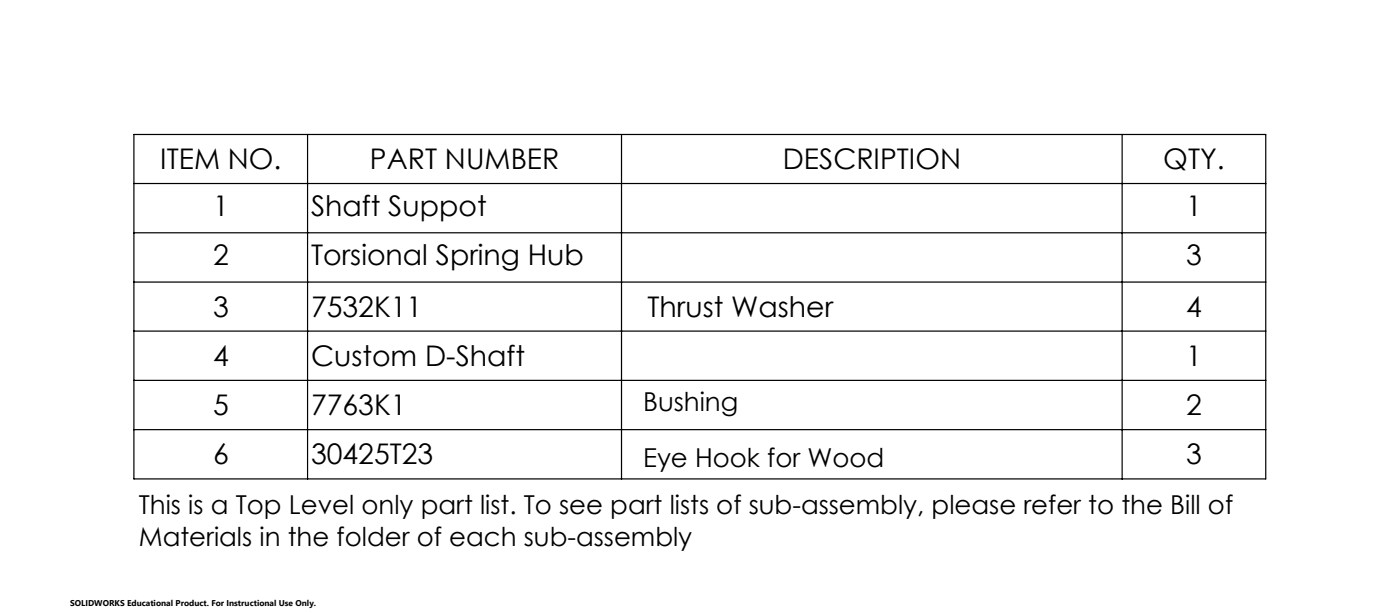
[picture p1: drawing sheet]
<svg xmlns="http://www.w3.org/2000/svg" width="209mm" height="91mm" viewBox="0 0 209 91" stroke-linecap="round" stroke-linejoin="round" font-family="sans-serif">
<defs><g id="words">
<g font-size="4.2">
<text x="23.9" y="25.2">ITEM NO.</text>
<text x="55.2" y="25.2">PART NUMBER</text>
<text x="116.7" y="25.2">DESCRIPTION</text>
<text x="173.5" y="25.2">QTY.</text>
<text x="31.8" y="32.1">1</text>
<text x="46.4" y="32.1">Shaft Suppot</text>
<text x="176.9" y="32.1">1</text>
<text x="31.8" y="39.4">2</text>
<text x="46.4" y="39.4">Torsional Spring Hub</text>
<text x="176.9" y="39.4">3</text>
<text x="31.8" y="47.2">3</text>
<text x="46.4" y="47.2">7532K11</text>
<text x="96.6" y="47.3">Thrust Washer</text>
<text x="176.9" y="47.2">4</text>
<text x="31.8" y="54.5">4</text>
<text x="46.4" y="54.5">Custom D-Shaft</text>
<text x="176.9" y="54.5">1</text>
<text x="31.8" y="61.8">5</text>
<text x="46.4" y="61.8">7763K1</text>
<text x="176.9" y="61.8">2</text>
<text x="31.8" y="69.2">6</text>
<text x="46.4" y="69.2">30425T23</text>
<text x="176.9" y="69.2">3</text>
</g>
<g font-size="3.9">
<text x="95.9" y="61.3">Bushing</text>
<text x="95.9" y="69.6">Eye Hook for Wood</text>
<text x="20.7" y="76.6">This is a Top Level only part list. To see part lists of sub-assembly, please refer to the Bill of</text>
<text x="20.7" y="81.3">Materials in the folder of each sub-assembly</text>
</g>
<text font-size="1.3" x="10.4" y="90.3">SOLIDWORKS Educational Product. For Instructional Use Only.</text>
</g></defs>
<path d="M20 20h168.7v51.3h-168.7zM20 27.3h168.7M20 34.7h168.7M45.9 20v51.3M92.7 20v51.3M167.3 20v51.3M20 42h168.7M20 49.3h168.7M20 56.6h168.7M20 64h168.7" fill="none" stroke="#000" stroke-width=".18"/>
<use href="#words"/>
</svg>
